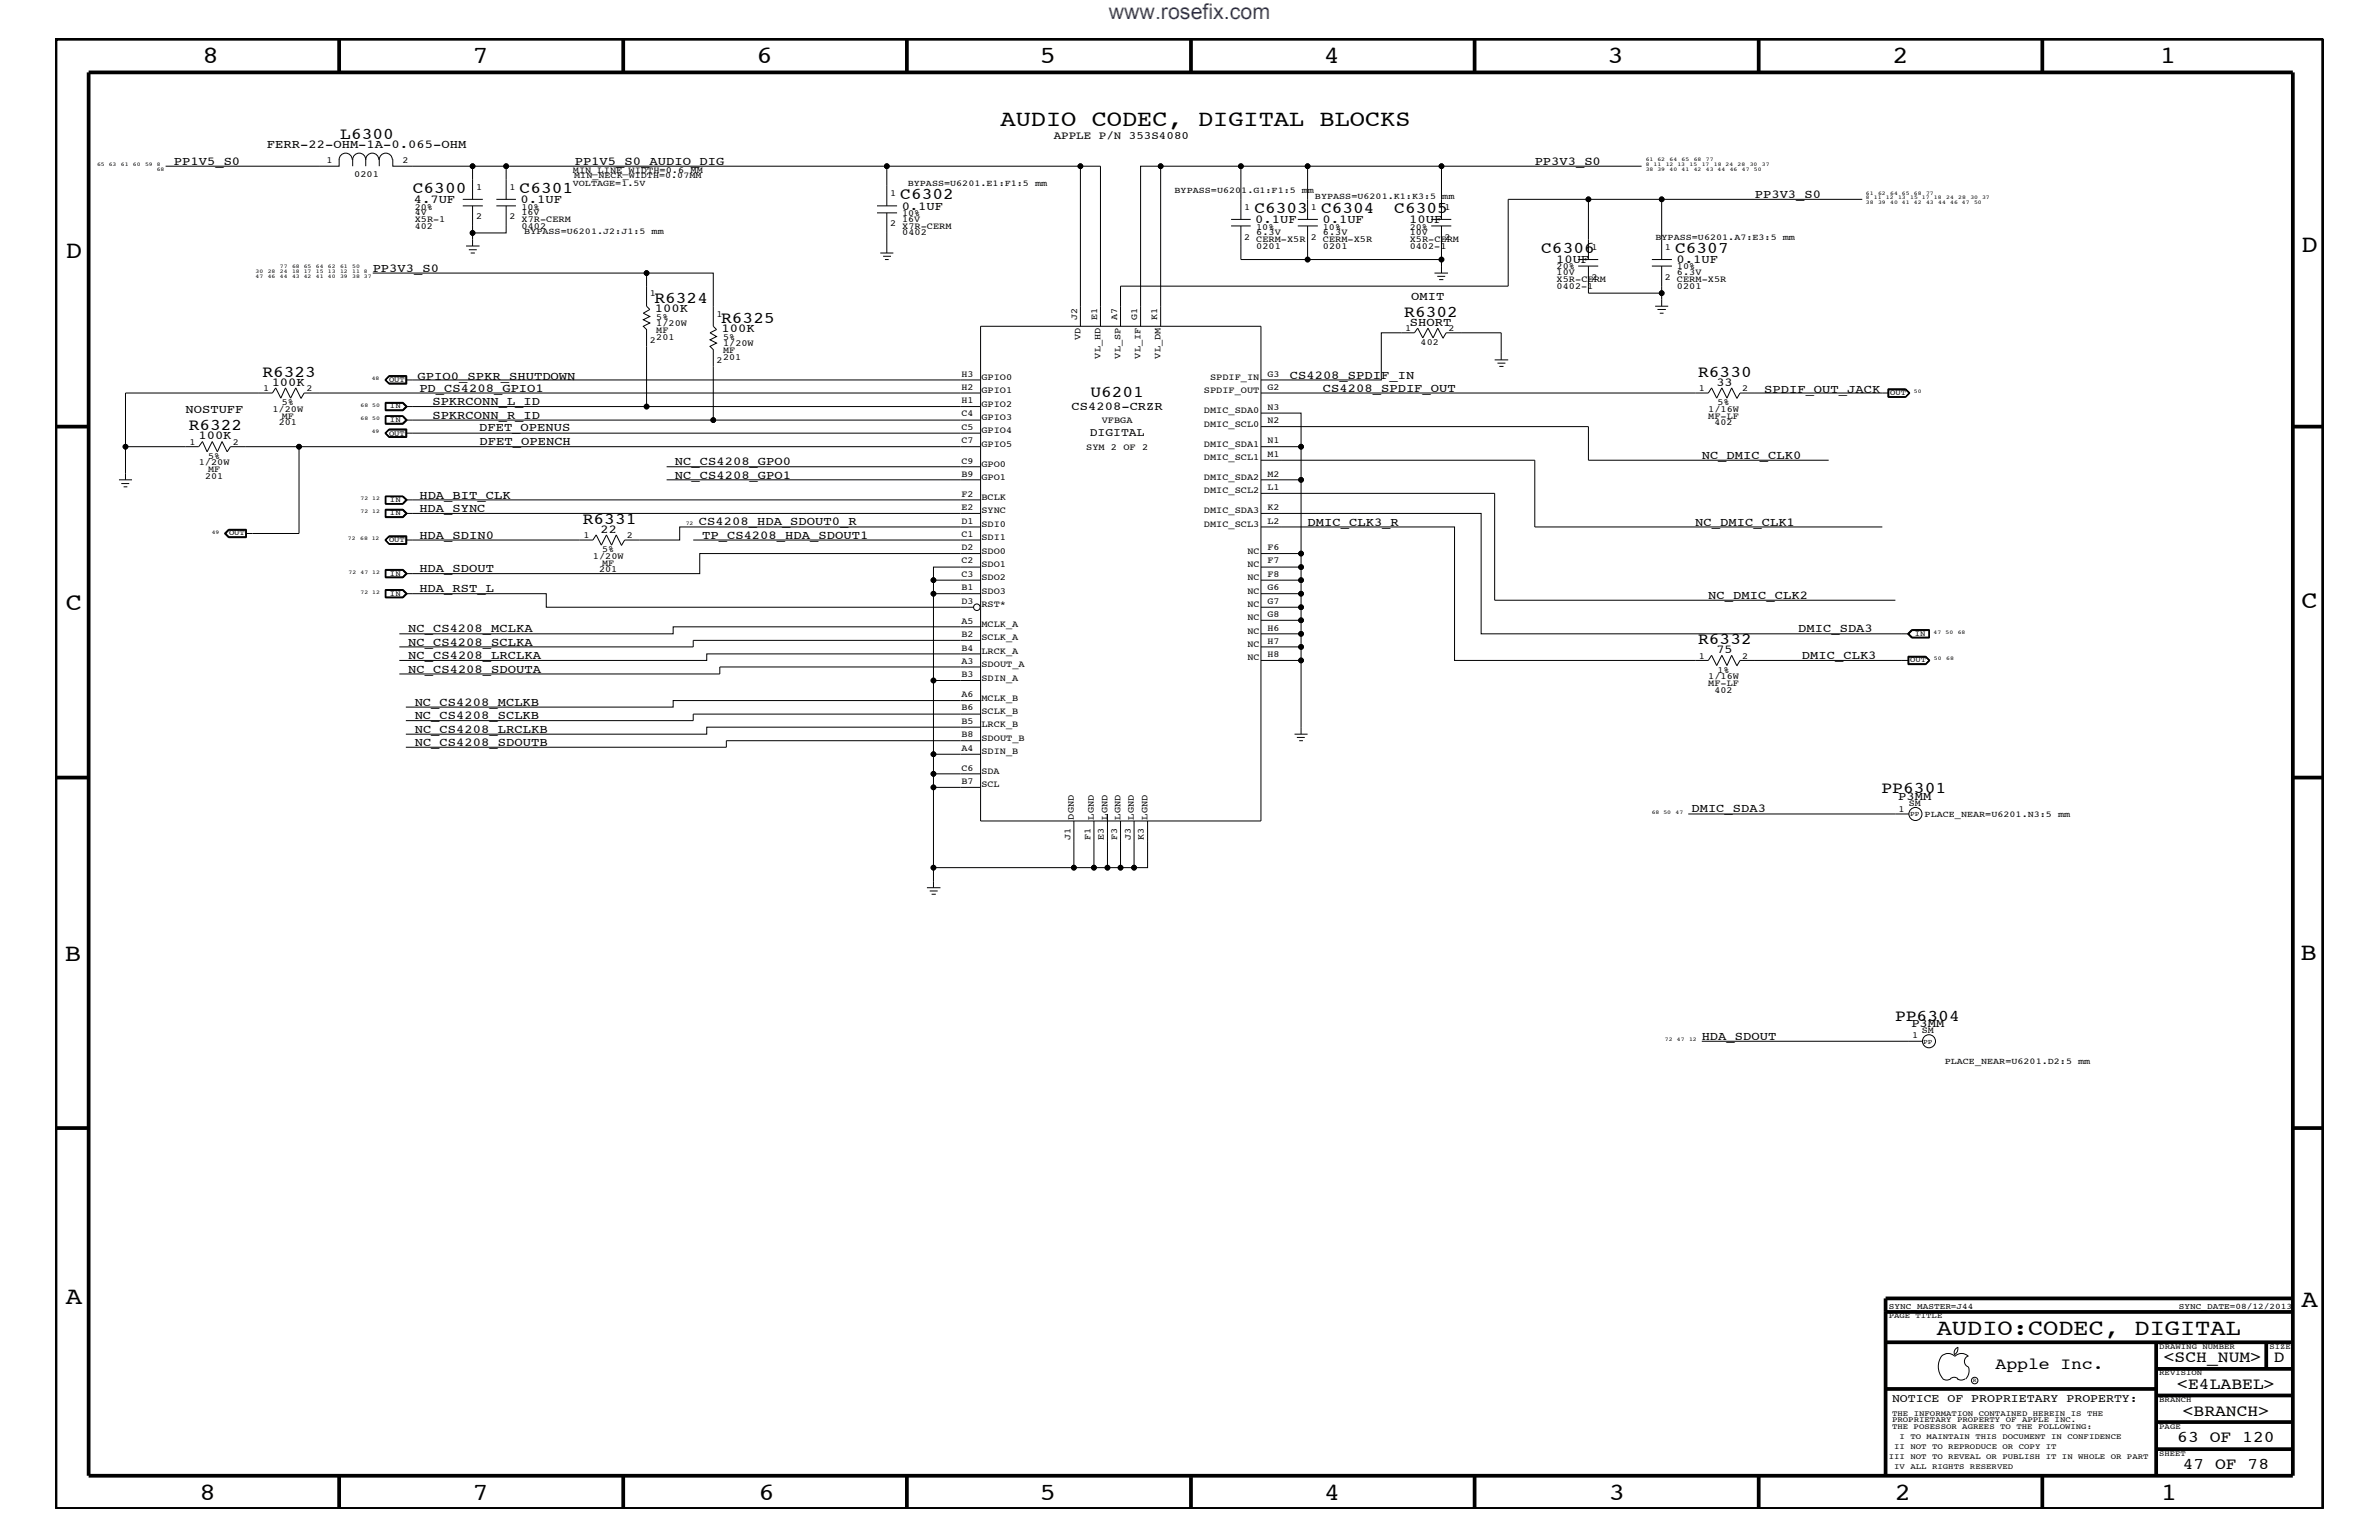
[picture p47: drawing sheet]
<svg xmlns="http://www.w3.org/2000/svg" width="432mm" height="279mm" viewBox="0 0 432 279" stroke-linecap="round" stroke-linejoin="round" font-family="sans-serif">
<defs><g id="words">
<g font-size="4.5">
<text x="36.7" y="11.5">8</text>
<text x="85.8" y="11.5">7</text>
<text x="137.3" y="11.5">6</text>
<text x="188.7" y="11.5">5</text>
<text x="240.3" y="11.5">4</text>
<text x="291.8" y="11.5">3</text>
<text x="343.5" y="11.5">2</text>
<text x="392" y="11.5">1</text>
<text x="11.9" y="46.8">D</text>
<text x="417.7" y="45.7">D</text>
<text x="11.9" y="110.6">C</text>
<text x="417.7" y="110.4">C</text>
<text x="11.8" y="174.3">B</text>
<text x="417.6" y="174.2">B</text>
<text x="11.9" y="236.7">A</text>
<text x="417.7" y="237.1">A</text>
<text x="36.2" y="272.1">8</text>
<text x="85.8" y="272.1">7</text>
<text x="137.7" y="272.1">6</text>
<text x="188.7" y="272.1">5</text>
<text x="240.4" y="272.1">4</text>
<text x="292" y="272.1">3</text>
<text x="343.9" y="272.1">2</text>
<text x="392.2" y="272.1">1</text>
</g>
<g font-size="4.1">
<text x="181.6" y="22.9">AUDIO CODEC, DIGITAL BLOCKS</text>
<text x="351.5" y="242.3">AUDIO:CODEC, DIGITAL</text>
</g>
<text font-size="3.9" fill="#00f" x="201.2" y="3.5">www.rosefix.com</text>
<g font-size="3">
<text x="61.8" y="25.2">L6300</text>
<text x="74.9" y="35">C6300</text>
<text x="94.3" y="35">C6301</text>
<text x="163.4" y="36.2">C6302</text>
<text x="227.7" y="38.6">C6303</text>
<text x="239.8" y="38.6">C6304</text>
<text x="253.1" y="38.6">C6305</text>
<text x="279.7" y="45.9">C6306</text>
<text x="304" y="45.9">C6307</text>
<text x="118.8" y="54.9">R6324</text>
<text x="130.9" y="58.5">R6325</text>
<text x="254.9" y="57.4">R6302</text>
<text x="47.6" y="68.4">R6323</text>
<text x="197.9" y="72">U6201</text>
<text x="308.2" y="68.4">R6330</text>
<text x="34.2" y="78">R6322</text>
<text x="105.8" y="95">R6331</text>
<text x="308.2" y="116.8">R6332</text>
<text x="341.5" y="144">PP6301</text>
<text x="344" y="185.2">PP6304</text>
<text x="362.2" y="248.4">Apple Inc.</text>
<text x="392.7" y="247.1">&lt;SCH_NUM&gt;</text>
<text x="395.2" y="252">&lt;E4LABEL&gt;</text>
<text x="412.7" y="247.1">D</text>
<text x="396.2" y="256.8">&lt;BRANCH&gt;</text>
<text x="395.2" y="261.6">63 OF 120</text>
<text x="396.2" y="266.6">47 OF 78</text>
</g>
<g font-size="2.2">
<text x="31.6" y="29.9">PP1V5_S0</text>
<text x="48.4" y="26.9">FERR-22-OHM-1A-0.065-OHM</text>
<text x="104.3" y="29.9">PP1V5_S0_AUDIO_DIG</text>
<text x="278.6" y="29.9">PP3V3_S0</text>
<text x="318.5" y="35.9">PP3V3_S0</text>
<text x="75.1" y="36.8">4.7UF</text>
<text x="94.5" y="36.8">0.1UF</text>
<text x="163.7" y="38">0.1UF</text>
<text x="227.8" y="40.4">0.1UF</text>
<text x="240" y="40.4">0.1UF</text>
<text x="255.8" y="40.4">10UF</text>
<text x="282.4" y="47.7">10UF</text>
<text x="304.3" y="47.7">0.1UF</text>
<text x="67.6" y="49.3">PP3V3_S0</text>
<text x="118.9" y="56.7">100K</text>
<text x="255.9" y="59.1">SHORT</text>
<text x="256.2" y="54.4">OMIT</text>
<text x="131" y="60.3">100K</text>
<text x="49.3" y="70">100K</text>
<text x="75.8" y="68.9">GPIO0_SPKR_SHUTDOWN</text>
<text x="76.1" y="71.1">PD_CS4208_GPIO1</text>
<text x="234.1" y="68.7">CS4208_SPDIF_IN</text>
<text x="240.1" y="71.1">CS4208_SPDIF_OUT</text>
<text x="311.5" y="70">33</text>
<text x="320.2" y="71.3">SPDIF_OUT_JACK</text>
<text x="33.7" y="75">NOSTUFF</text>
<text x="78.5" y="73.5">SPKRCONN_L_ID</text>
<text x="78.5" y="76">SPKRCONN_R_ID</text>
<text x="194.5" y="74.4">CS4208-CRZR</text>
<text x="36" y="79.7">100K</text>
<text x="87" y="78.2">DFET_OPENUS</text>
<text x="87" y="80.8">DFET_OPENCH</text>
<text x="308.9" y="83.3">NC_DMIC_CLK0</text>
<text x="122.5" y="86.9">NC_CS4208_GPO1</text>
<text x="122.5" y="84.4">NC_CS4208_GPO0</text>
<text x="76.1" y="92.9">HDA_SYNC</text>
<text x="76.1" y="90.5">HDA_BIT_CLK</text>
<text x="126.8" y="95.2">CS4208_HDA_SDOUT0_R</text>
<text x="237.3" y="95.4">DMIC_CLK3_R</text>
<text x="307.7" y="95.4">NC_DMIC_CLK1</text>
<text x="76.1" y="97.7">HDA_SDIN0</text>
<text x="109" y="96.7">22</text>
<text x="127.4" y="97.7">TP_CS4208_HDA_SDOUT1</text>
<text x="76.1" y="103.8">HDA_SDOUT</text>
<text x="76.1" y="107.5">HDA_RST_L</text>
<text x="310" y="108.7">NC_DMIC_CLK2</text>
<text x="74.1" y="117.2">NC_CS4208_SCLKA</text>
<text x="74.1" y="119.6">NC_CS4208_LRCLKA</text>
<text x="74.1" y="114.8">NC_CS4208_MCLKA</text>
<text x="311.5" y="118.5">75</text>
<text x="326.4" y="114.6">DMIC_SDA3</text>
<text x="327.1" y="119.6">DMIC_CLK3</text>
<text x="74.1" y="122">NC_CS4208_SDOUTA</text>
<text x="75.3" y="130.5">NC_CS4208_SCLKB</text>
<text x="75.3" y="128">NC_CS4208_MCLKB</text>
<text x="75.3" y="133">NC_CS4208_LRCLKB</text>
<text x="75.3" y="135.3">NC_CS4208_SDOUTB</text>
<text x="307" y="147.3">DMIC_SDA3</text>
<text x="344.6" y="145.1">P3MM</text>
<text x="308.9" y="188.7">HDA_SDOUT</text>
<text x="346.9" y="186.4">P3MM</text>
</g>
<g font-size="2.1">
<text x="197.8" y="79.2">DIGITAL</text>
<text x="343.4" y="254.4">NOTICE OF PROPRIETARY PROPERTY:</text>
</g>
<text font-size="2" x="191.3" y="25.3">APPLE P/N 353S4080</text>
<g font-size="1.7">
<text x="59.3" y="29.5">1</text>
<text x="73.1" y="29.5">2</text>
<text x="64.3" y="32">0201</text>
<text x="86.4" y="34.4">1</text>
<text x="92.5" y="34.4">1</text>
<text x="104" y="31.4">MIN_LINE_WIDTH=0.6 MM</text>
<text x="161.5" y="35.6">1</text>
<text x="75.3" y="39.1">4V</text>
<text x="75.3" y="38">20%</text>
<text x="75.3" y="40.3">X5R-1</text>
<text x="75.3" y="41.5">402</text>
<text x="86.4" y="39.8">2</text>
<text x="92.5" y="39.8">2</text>
<text x="94.7" y="39.1">16V</text>
<text x="94.7" y="41.5">0402</text>
<text x="94.7" y="40.3">X7R-CERM</text>
<text x="94.7" y="38">10%</text>
<text x="161.5" y="41">2</text>
<text x="163.7" y="40.3">16V</text>
<text x="163.7" y="41.5">X7R-CERM</text>
<text x="163.7" y="39.2">10%</text>
<text x="225.8" y="38">1</text>
<text x="228" y="41.7">10%</text>
<text x="237.9" y="38">1</text>
<text x="240.1" y="41.7">10%</text>
<text x="255.9" y="41.7">20%</text>
<text x="262.2" y="38">1</text>
<text x="163.7" y="42.7">0402</text>
<text x="225.8" y="43.5">2</text>
<text x="228" y="44">CERM-X5R</text>
<text x="228" y="45.2">0201</text>
<text x="228" y="42.7">6.3V</text>
<text x="237.9" y="43.5">2</text>
<text x="240.1" y="44">CERM-X5R</text>
<text x="240.1" y="45.2">0201</text>
<text x="240.1" y="42.7">6.3V</text>
<text x="255.9" y="42.7">10V</text>
<text x="255.9" y="45.2">0402-1</text>
<text x="255.9" y="44">X5R-CERM</text>
<text x="262.2" y="43.5">2</text>
<text x="288.9" y="45.3">1</text>
<text x="302.2" y="45.3">1</text>
<text x="117.9" y="53.8">1</text>
<text x="282.5" y="50">10V</text>
<text x="282.5" y="48.9">20%</text>
<text x="282.5" y="52.4">0402-1</text>
<text x="282.5" y="51.3">X5R-CERM</text>
<text x="288.9" y="50.7">2</text>
<text x="302.2" y="50.7">2</text>
<text x="304.4" y="51.3">CERM-X5R</text>
<text x="304.4" y="52.4">0201</text>
<text x="304.4" y="50">6.3V</text>
<text x="304.4" y="48.9">10%</text>
<text x="119.1" y="59.2">1/20W</text>
<text x="119.1" y="58">5%</text>
<text x="130" y="57.4">1</text>
<text x="195.5" y="58" transform="rotate(-90 195.5 58)">J2</text>
<text x="199.1" y="58" transform="rotate(-90 199.1 58)">E1</text>
<text x="202.8" y="58" transform="rotate(-90 202.8 58)">A7</text>
<text x="206.4" y="58" transform="rotate(-90 206.4 58)">G1</text>
<text x="210.1" y="58" transform="rotate(-90 210.1 58)">K1</text>
<text x="117.9" y="62.3">2</text>
<text x="119.1" y="60.4">MF</text>
<text x="119.1" y="61.7">201</text>
<text x="130" y="65.9">2</text>
<text x="131.2" y="62.9">1/20W</text>
<text x="131.2" y="61.7">5%</text>
<text x="131.2" y="64">MF</text>
<text x="131.2" y="65.3">201</text>
<text x="196.1" y="61.7" transform="rotate(-90 196.1 61.7)">VD</text>
<text x="199.7" y="65.1" transform="rotate(-90 199.7 65.1)">VL_HD</text>
<text x="203.4" y="65.1" transform="rotate(-90 203.4 65.1)">VL_SP</text>
<text x="207" y="65.1" transform="rotate(-90 207 65.1)">VL_IF</text>
<text x="210.7" y="65.1" transform="rotate(-90 210.7 65.1)">VL_DM</text>
<text x="255" y="60.1">1</text>
<text x="257.9" y="62.6">402</text>
<text x="262.9" y="60.1">2</text>
<text x="47.8" y="71">1</text>
<text x="55.6" y="71">2</text>
<text x="174.5" y="68.4">H3</text>
<text x="174.5" y="70.7">H2</text>
<text x="178.1" y="68.9">GPIO0</text>
<text x="178.1" y="71.3">GPIO1</text>
<text x="218.5" y="71.3">SPDIF_OUT</text>
<text x="219.6" y="68.9">SPDIF_IN</text>
<text x="230" y="68.4">G3</text>
<text x="230" y="70.7">G2</text>
<text x="308.4" y="71">1</text>
<text x="316.2" y="71">2</text>
<text x="49.4" y="74.7">1/20W</text>
<text x="50.6" y="77.2">201</text>
<text x="51.1" y="76">MF</text>
<text x="51.1" y="73.5">5%</text>
<text x="174.5" y="73.2">H1</text>
<text x="174.5" y="75.6">C4</text>
<text x="178.1" y="76.2">GPIO3</text>
<text x="178.1" y="73.8">GPIO2</text>
<text x="200" y="76.8">VFBGA</text>
<text x="218.5" y="77.4">DMIC_SCL0</text>
<text x="218.5" y="75">DMIC_SDA0</text>
<text x="230" y="76.8">N2</text>
<text x="230" y="74.4">N3</text>
<text x="310" y="74.7">1/16W</text>
<text x="310" y="76">MF-LF</text>
<text x="311.2" y="77.2">402</text>
<text x="311.7" y="73.5">5%</text>
<text x="34.4" y="80.7">1</text>
<text x="37.8" y="83.3">5%</text>
<text x="42.2" y="80.7">2</text>
<text x="174.5" y="78">C5</text>
<text x="174.5" y="80.5">C7</text>
<text x="178.1" y="81.1">GPIO5</text>
<text x="178.1" y="78.6">GPIO4</text>
<text x="197.1" y="81.6">SYM 2 OF 2</text>
<text x="218.5" y="83.5">DMIC_SCL1</text>
<text x="218.5" y="81.1">DMIC_SDA1</text>
<text x="230" y="82.8">M1</text>
<text x="230" y="80.5">N1</text>
<text x="36.1" y="84.4">1/20W</text>
<text x="37.2" y="86.9">201</text>
<text x="37.8" y="85.6">MF</text>
<text x="174.5" y="84.1">C9</text>
<text x="174.5" y="86.5">B9</text>
<text x="178.1" y="84.7">GPO0</text>
<text x="178.1" y="87.1">GPO1</text>
<text x="218.5" y="89.5">DMIC_SCL2</text>
<text x="218.5" y="87.1">DMIC_SDA2</text>
<text x="230" y="88.9">L1</text>
<text x="230" y="86.5">M2</text>
<text x="174.5" y="90.1">F2</text>
<text x="174.5" y="95">D1</text>
<text x="174.5" y="92.6">E2</text>
<text x="178.1" y="93.2">SYNC</text>
<text x="178.1" y="90.7">BCLK</text>
<text x="178.1" y="95.6">SDI0</text>
<text x="218.5" y="95.6">DMIC_SCL3</text>
<text x="218.5" y="93.2">DMIC_SDA3</text>
<text x="230" y="95">L2</text>
<text x="230" y="92.6">K2</text>
<text x="105.9" y="97.6">1</text>
<text x="107.6" y="101.4">1/20W</text>
<text x="109.3" y="100.2">5%</text>
<text x="113.8" y="97.6">2</text>
<text x="174.5" y="97.4">C1</text>
<text x="174.5" y="99.9">D2</text>
<text x="178.1" y="100.4">SDO0</text>
<text x="178.1" y="98">SDI1</text>
<text x="226.4" y="100.4">NC</text>
<text x="230" y="99.9">F6</text>
<text x="108.8" y="103.8">201</text>
<text x="109.3" y="102.6">MF</text>
<text x="174.5" y="102.2">C2</text>
<text x="174.5" y="104.7">C3</text>
<text x="174.5" y="107.1">B1</text>
<text x="178.1" y="107.7">SDO3</text>
<text x="178.1" y="105.3">SDO2</text>
<text x="178.1" y="102.9">SDO1</text>
<text x="226.4" y="107.7">NC</text>
<text x="226.4" y="105.3">NC</text>
<text x="226.4" y="102.9">NC</text>
<text x="230" y="102.2">F7</text>
<text x="230" y="104.7">F8</text>
<text x="230" y="107.1">G6</text>
<text x="174.5" y="113.1">A5</text>
<text x="174.5" y="109.5">D3</text>
<text x="178.1" y="110.2">RST*</text>
<text x="178.1" y="113.7">MCLK_A</text>
<text x="226.4" y="112.6">NC</text>
<text x="226.4" y="110.2">NC</text>
<text x="230" y="109.5">G7</text>
<text x="230" y="112">G8</text>
<text x="174.5" y="118.1">B4</text>
<text x="174.5" y="115.6">B2</text>
<text x="178.1" y="116.2">SCLK_A</text>
<text x="178.1" y="118.6">LRCK_A</text>
<text x="226.4" y="119.8">NC</text>
<text x="226.4" y="117.4">NC</text>
<text x="226.4" y="115">NC</text>
<text x="230" y="114.4">H6</text>
<text x="230" y="116.8">H7</text>
<text x="230" y="119.2">H8</text>
<text x="308.4" y="119.5">1</text>
<text x="316.2" y="119.5">2</text>
<text x="174.5" y="122.9">B3</text>
<text x="174.5" y="120.4">A3</text>
<text x="178.1" y="121">SDOUT_A</text>
<text x="178.1" y="123.5">SDIN_A</text>
<text x="310" y="123.2">1/16W</text>
<text x="310" y="124.4">MF-LF</text>
<text x="311.2" y="125.7">402</text>
<text x="311.7" y="122">1%</text>
<text x="174.5" y="131.3">B5</text>
<text x="174.5" y="126.5">A6</text>
<text x="174.5" y="128.9">B6</text>
<text x="178.1" y="131.9">LRCK_B</text>
<text x="178.1" y="129.6">SCLK_B</text>
<text x="178.1" y="127.1">MCLK_B</text>
<text x="174.5" y="136.2">A4</text>
<text x="174.5" y="133.8">B8</text>
<text x="178.1" y="136.8">SDIN_B</text>
<text x="178.1" y="134.4">SDOUT_B</text>
<text x="174.5" y="142.3">B7</text>
<text x="174.5" y="139.8">C6</text>
<text x="178.1" y="142.9">SCL</text>
<text x="178.1" y="140.4">SDA</text>
<text x="194.9" y="148.7" transform="rotate(-90 194.9 148.7)">DGND</text>
<text x="198.5" y="148.7" transform="rotate(-90 198.5 148.7)">LGND</text>
<text x="201" y="148.7" transform="rotate(-90 201 148.7)">LGND</text>
<text x="203.4" y="148.7" transform="rotate(-90 203.4 148.7)">LGND</text>
<text x="205.8" y="148.7" transform="rotate(-90 205.8 148.7)">LGND</text>
<text x="208.3" y="148.7" transform="rotate(-90 208.3 148.7)">LGND</text>
<text x="344.6" y="147.3">1</text>
<text x="346.5" y="146.2">SM</text>
<text x="194.3" y="152.3" transform="rotate(-90 194.3 152.3)">J1</text>
<text x="198" y="152.3" transform="rotate(-90 198 152.3)">F1</text>
<text x="200.3" y="152.3" transform="rotate(-90 200.3 152.3)">E3</text>
<text x="202.8" y="152.3" transform="rotate(-90 202.8 152.3)">F3</text>
<text x="205.2" y="152.3" transform="rotate(-90 205.2 152.3)">J3</text>
<text x="207.6" y="152.3" transform="rotate(-90 207.6 152.3)">K3</text>
<text x="347" y="188.4">1</text>
<text x="348.8" y="187.5">SM</text>
</g>
<g font-size="1.6">
<text x="104" y="33.7">VOLTAGE=1.5V</text>
<text x="104.2" y="32.3">MIN_NECK_WIDTH=0.07MM</text>
<text x="164.8" y="33.8">BYPASS=U6201.E1:F1:5 mm</text>
<text x="213.2" y="35">BYPASS=U6201.G1:F1:5 mm</text>
<text x="238.7" y="36.2">BYPASS=U6201.K1:K3:5 mm</text>
<text x="95.2" y="42.4">BYPASS=U6201.J2:J1:5 mm</text>
<text x="300.5" y="43.5">BYPASS=U6201.A7:E3:5 mm</text>
<text x="349.3" y="148.2">PLACE_NEAR=U6201.N3:5 mm</text>
<text x="353" y="193.1">PLACE_NEAR=U6201.D2:5 mm</text>
</g>
<g font-size="1.5">
<text x="342.8" y="237.4">SYNC_MASTER=J44</text>
<text x="395.5" y="237.4">SYNC_DATE=08/12/2013</text>
</g>
<g font-size="1.4">
<text x="70.6" y="69.3">OUT</text>
<text x="343.1" y="71.7">OUT</text>
<text x="70.8" y="76.6">IN</text>
<text x="70.8" y="74.1">IN</text>
<text x="70.6" y="79">OUT</text>
<text x="70.8" y="93.5">IN</text>
<text x="70.8" y="91.1">IN</text>
<text x="41.6" y="97.1">OUT</text>
<text x="70.6" y="98.4">OUT</text>
<text x="70.8" y="104.4">IN</text>
<text x="70.8" y="108.1">IN</text>
<text x="347.6" y="115.3">IN</text>
<text x="346.7" y="120.2">OUT</text>
<text x="342.8" y="239.2">PAGE TITLE</text>
<text x="391.9" y="244.7">DRAWING NUMBER</text>
<text x="411.9" y="244.7">SIZE</text>
<text x="391.9" y="249.5">REVISION</text>
<text x="343.4" y="256.8">THE INFORMATION CONTAINED HEREIN IS THE</text>
<text x="391.9" y="254.4">BRANCH</text>
<text x="343.4" y="258">PROPRIETARY PROPERTY OF APPLE INC.</text>
<text x="343.4" y="259.3">THE POSESSOR AGREES TO THE FOLLOWING:</text>
<text x="343.8" y="262.9">II NOT TO REPRODUCE OR COPY IT</text>
<text x="344.8" y="261.1">I TO MAINTAIN THIS DOCUMENT IN CONFIDENCE</text>
<text x="391.9" y="259.3">PAGE</text>
<text x="342.8" y="264.7">III NOT TO REVEAL OR PUBLISH IT IN WHOLE OR PART</text>
<text x="343.8" y="266.6">IV ALL RIGHTS RESERVED</text>
<text x="391.9" y="264.1">SHEET</text>
</g>
<g font-size="1.3">
<text x="346.7" y="148.1">PP</text>
<text x="349.1" y="189.3">PP</text>
</g>
<g font-size="1">
<text x="298.7" y="29.2">61 62</text>
<text x="303" y="29.2">64</text>
<text x="305.2" y="29.2">65</text>
<text x="307.4" y="29.2">68</text>
<text x="309.6" y="29.2">77</text>
<text x="17.6" y="30.2">65 63</text>
<text x="21.9" y="30.2">61</text>
<text x="24.1" y="30.2">60</text>
<text x="26.3" y="30.2">59 8</text>
<text x="28.4" y="31">68</text>
<text x="298.7" y="31">38 39</text>
<text x="298.7" y="30.2">8</text>
<text x="300.1" y="30.2">11</text>
<text x="302.3" y="30.2">12 13</text>
<text x="303" y="31">40</text>
<text x="305.2" y="31">41</text>
<text x="306.7" y="30.2">15</text>
<text x="307.4" y="31">42</text>
<text x="308.9" y="30.2">17</text>
<text x="309.6" y="31">43 44</text>
<text x="311.1" y="30.2">18 24</text>
<text x="313.9" y="31">46</text>
<text x="315.4" y="30.2">28</text>
<text x="316.1" y="31">47</text>
<text x="317.6" y="30.2">30</text>
<text x="318.3" y="31">50</text>
<text x="319.8" y="30.2">37</text>
<text x="338.7" y="35.3">61</text>
<text x="340.9" y="35.3">62</text>
<text x="343.1" y="35.3">64 65</text>
<text x="347.4" y="35.3">68</text>
<text x="349.6" y="35.3">77</text>
<text x="338.7" y="37">38</text>
<text x="338.7" y="36.2">8</text>
<text x="340.1" y="36.2">11</text>
<text x="340.9" y="37">39</text>
<text x="342.3" y="36.2">12</text>
<text x="343.1" y="37">40 41</text>
<text x="344.5" y="36.2">13</text>
<text x="346.7" y="36.2">15 17</text>
<text x="347.4" y="37">42</text>
<text x="349.6" y="37">43</text>
<text x="351" y="36.2">18</text>
<text x="351.8" y="37">44</text>
<text x="353.2" y="36.2">24</text>
<text x="354" y="37">46 47</text>
<text x="355.4" y="36.2">28</text>
<text x="357.6" y="36.2">30 37</text>
<text x="358.3" y="37">50</text>
<text x="46.4" y="49.6">30</text>
<text x="46.4" y="50.4">47</text>
<text x="48.6" y="49.6">28</text>
<text x="48.6" y="50.4">46</text>
<text x="50.8" y="49.6">24</text>
<text x="50.8" y="48.6">77</text>
<text x="50.8" y="50.4">44</text>
<text x="53" y="49.6">18 17</text>
<text x="53" y="48.6">68 65</text>
<text x="53" y="50.4">43 42</text>
<text x="57.3" y="49.6">15</text>
<text x="57.3" y="50.4">41</text>
<text x="57.3" y="48.6">64</text>
<text x="59.5" y="49.6">13</text>
<text x="59.5" y="50.4">40</text>
<text x="59.5" y="48.6">62</text>
<text x="61.7" y="49.6">12</text>
<text x="61.7" y="50.4">39</text>
<text x="61.7" y="48.6">61</text>
<text x="63.9" y="49.6">11 8</text>
<text x="63.9" y="50.4">38 37</text>
<text x="63.9" y="48.6">50</text>
<text x="67.5" y="68.9">48</text>
<text x="347.4" y="71.3">50</text>
<text x="65.4" y="76.2">68 50</text>
<text x="65.4" y="73.8">68 50</text>
<text x="67.5" y="78.6">49</text>
<text x="65.4" y="93.2">72 12</text>
<text x="65.4" y="90.7">72 12</text>
<text x="124.5" y="95.2">72</text>
<text x="38.4" y="96.8">49</text>
<text x="63.2" y="98">72</text>
<text x="65.4" y="98">68 12</text>
<text x="63.2" y="104.1">72</text>
<text x="65.4" y="107.7">72 12</text>
<text x="65.4" y="104.1">47 12</text>
<text x="350.9" y="115">47</text>
<text x="351" y="119.8">50</text>
<text x="353.1" y="115">50</text>
<text x="353.2" y="119.8">68</text>
<text x="355.3" y="115">68</text>
<text x="299.8" y="147.7">68 50</text>
<text x="304.1" y="147.7">47</text>
<text x="302.2" y="188.9">72</text>
<text x="304.4" y="188.9">47</text>
<text x="306.6" y="188.9">12</text>
<text x="358.1" y="250.7">R</text>
</g>
</g></defs>
<g fill="none" stroke="#000" stroke-width=".18">
<path d="M61.6 28.9v1.3h-31.5M61.6 29a1.19 1.19 0 0 1 1.1-1.2 1.19 1.19 0 0 1 1.2 1.2M64 29a1.19 1.19 0 0 1 1.2-1.2 1.19 1.19 0 0 1 1.2 1.2 1.19 1.19 0 0 1 1.2-1.2 1.19 1.19 0 0 1 1.2 1.2M64 28.9v1.3M66.4 28.9v1.3M68.8 28.9v1.3M68.8 29a1.19 1.19 0 0 1 1.2-1.2 1.19 1.19 0 0 1 1.2 1.2M71.3 28.9v1.3h89.7M84 37.4h3.6M84 36.2h3.6M85.8 30.2v6M85.8 37.4v7.2"/>
<path d="M90.1 37.4h3.5M90.1 36.2h3.5M91.9 37.4v4.9h-6.1M91.9 30.2v6M159.2 37.4h3.6M159.2 38.6h3.6M161 38.6v7.3M196.1 30.2h-35.1v7.2M210.7 30.2h-3.7v29M223.4 39.8h3.6M225.2 30.2h-14.5v29M235.6 39.8h3.6"/>
<path d="M237.3 30.2h-12.1v9.6M259.8 39.8h3.6M261.6 30.2h-24.3v9.6M288.3 36.2h-14.6v15.7h-70.3v7.3M298 30.2h-36.4v9.6M301.6 36.2h-13.3v10.9M338 36.2h-36.4v10.9M67.7 49.5h49.7M84.6 44.6h2.4M85.1 45.3h1.4M85.4 45.9h.8M159.8 45.9h2.3"/>
<path d="M160.3 46.5h1.4M160.6 47.1h.7M178 59.2h50.9v89.7h-50.9zM196.1 59.2v-29h3.6v29M223.4 41h3.6M225.2 41v6.1h12.1M235.6 41h3.6M237.3 41v6.1h24.3M259.8 41h3.6M260.4 49.5h2.4M260.9 50.1h1.4M261.2 50.7h.8"/>
<path d="M261.6 41v8.5M286.4 48.3h3.7M286.4 47.1h3.7M288.3 48.3v4.9h13.3M299.8 48.3h3.7M299.8 47.1h3.7M300.4 55.6h2.4M300.8 56.1h1.6M301.3 56.8h.6M301.6 48.3v7.3M54.6 72.2l-.9-1.8-.9 1.8-1-1.8-.8 1.8-1-1.8-.6 .9h-26.6v9.7M69.9 68.9l.7 .6"/>
<path d="M69.9 78.6l.7 .7h3.1M69.9 78.6l.7 .7M69.9 73h3.3l.7 .8-.7 .7h-3.3zM69.9 75.5h3.3l.7 .7-.7 .8h-3.3zM69.9 78.6l.7-.7h3.1v1.4M69.9 73.1h3.3l.6 .7-.6 .6h-3.3M70 73.2h3.1l.6 .6M70 73.1v1.3M70.6 69.5h3.1M70.6 78l-.6 .6 .6 .6h3.1v-1.2M70.6 68.2h3.2v1.5h-3.2l-.7-.8zM70.6 77.8h3.2v1.5h-3.2l-.7-.7z"/>
<path d="M70.6 78h3.1M70.6 68.2l-.7 .7M70.6 78l-.7 .6M73.1 75.5h-3.1v1.3h3.1M73.1 75.5l.6 .7-.6 .6M73.1 73.1l.6 .7-.6 .6M73.1 75.5l.6 .7M73.2 75.5l.6 .7-.6 .7h-3.3M73.7 76.2l-.6 .6M73.7 73.8l-.6 .6h-3.1M73.7 69.5v-1.2h-3.1l-.6 .6 .6 .6M73.7 68.9h104.3"/>
<path d="M73.7 78.6h104.3M73.7 76.2h104.3M73.7 73.8h104.3M73.7 68.2v1.4h-3.1l-.7-.7M73.7 68.3h-3.1l-.7 .6M117.4 73.8v-14l-.6-.6 1.1-.6-1.1-.6 1.1-.6-1.1-.6 1.1-.7-.5-.5v-6.1h12.1v9.7l.6 .6-1.2 .6 1.2 .7-1.2 .6 1.2 .5-1.2 .6 .6 .6v12.8M178 71.3h-122.8l-.6 1M228.9 74.9h7.2v12.2M228.9 77.4h59.4v6.1h43.6M228.9 71.3h81.2l.6-.9 .9 1.8 .9-1.8 1 1.8 .8-1.8 .9 1.8M261.9 61.3l-.9-1.8-.9 1.8-.9-1.8-1 1.8-.9-1.8-.6 .9h-6v8.5h-21.8M261.9 61.4l.6-1h10v4.9"/>
<path d="M271.3 65.3h2.4M271.8 65.9h1.4M272.1 66.5h.8M342.7 70.5h3.2l.7 .8-.7 .8h-3.2zM342.8 70.7h3.1M342.8 72h3.1M342.8 70.7v1.3M342.8 71.3h-27l-.6 1M345.9 70.7l.6 .6-.6 .7M345.9 70.7l.7 .6-.7 .7M346.6 71.3l-.7-.7h-3.1v1.5M21.6 87.1h2.4"/>
<path d="M22 87.7h1.5M22.4 88.3h.7M41.5 96.1l-.6 .7 .6 .7M41.5 97.5h3.2M41.5 96h3.2v1.6h-3.2l-.8-.8zM41.5 96.1h3.2M41.5 96.1l-.7 .7 .7 .7M44.6 96.1v1.4M44.6 96.2h-3l-.6 .6 .6 .6h3M54.3 81v15.8h-9.7M69.9 98l.7 .7M69.9 92.4h3.3l.7 .8-.7 .7h-3.3z"/>
<path d="M69.9 98l.7-.7h3.1v1.4M69.9 92.5h3.3l.6 .7-.6 .6h-3.3M70 92.6h3.1l.6 .6M70 92.5v1.3M70.6 98.7h3.1M70.6 97.4l-.6 .6 .6 .7M70.6 97.4h3.1M70.6 97.2h3.2v1.5h-3.2l-.7-.7zM70.6 97.4l-.7 .6M73.1 90.1h-3.1v1.3h3.1M73.1 92.5l.6 .7-.6 .6M73.1 90.1l.6 .6-.6 .7"/>
<path d="M73.1 90.1l.6 .6M73.2 90l.7 .7-.7 .8M73.2 90h-3.3v1.5h3.3M73.2 90l.6 .7-.6 .8M73.7 93.2l-.6 .5h-3.1M73.7 90.7l-.6 .7M73.7 93.2h104.3M73.7 90.7h104.3M73.7 98h33.9l.6-1 .9 1.9 1-1.9 .9 1.9 .9-1.9 .9 1.9M73.7 97.4v1.3M121 87.1h57M121 84.7h57"/>
<path d="M125.8 98h52.2M178 81h-136.2l-.6 1-.9-1.9-.8 1.9-1-1.9-.9 1.9-.9-1.9-.6 .9h-13.3v6.1M178 95.6h-54.6v2.4h-10l-.6 1M228.9 87.1h7.2v13.3M228.9 93.2h39.9v21.8h77.7M228.9 95.6h35.1v24.2h46.1l.6-.9 .9 1.9 .9-1.9 1 1.9 .8-1.9 .9 1.9M228.9 83.5h49.7v12.1h63.1M228.9 89.5h42.4v19.4h72.7M228.9 81h7.2M69.9 103.3h3.3l.7 .8-.7 .7h-3.3zM69.9 107h3.3l.7 .7-.7 .8h-3.3zM69.9 107h3.3l.6 .7-.6 .7h-3.3"/>
<path d="M69.9 103.4h3.3l.6 .7-.6 .7h-3.3M70 107.1h3.1l.6 .6M70 103.5h3.1l.6 .6M70 103.4v1.4M70 107v1.4M73.1 107l.6 .7-.6 .7M73.1 103.4l.6 .7-.6 .7M73.7 107.7l-.6 .6h-3.1M73.7 104.1l-.6 .6h-3.1M73.7 107.7h25.5v2.5h77.5M178 107.7h-8.6v15.8M178 105.3h-8.6v2.4"/>
<path d="M178 102.9h-8.6v2.4M178 113.7h-55.8v1.3h-49.7M178 118.6h-49.7v1.2h-55.8M178 100.4h-51v3.7h-53.3M178 116.2h-52.2v1.2h-53.3M228.9 119.8h7.2v13.4M228.9 117.4h7.2v2.4M228.9 115h7.2v2.4M228.9 112.5h7.2v2.5M228.9 110.2h7.2v2.3M228.9 107.7h7.2v2.5M228.9 105.3h7.2v2.4"/>
<path d="M228.9 102.9h7.2v2.4M228.9 100.4h7.2v2.5M346.3 119.1h3.2l.8 .7-.8 .8h-3.2zM346.4 119.1h3.1l.7 .7-.7 .7h-3.1zM346.5 119.8h-30.7l-.6 1M346.5 119.2h3l.6 .6-.6 .6h-3zM347 114.2h3.2v1.6h-3.2l-.8-.8zM347.1 114.3l-.7 .7 .7 .7M350.1 114.4h-3l-.6 .6 .6 .6h3M350.1 114.3v1.4M350.2 114.3h-3.2l-.7 .7 .7 .7h3.2M178 136.8h-8.6v3.6"/>
<path d="M178 123.5h-8.6v13.3M178 131.9h-49.7v1.3h-54.6M178 127.1h-55.8v1.2h-48.5M178 134.4h-46.2v1.2h-58.1M178 129.6h-52.2v1.1h-52.1M178 121h-47.4v1.3h-58.1M235 133.2h2.3M235.4 133.8h1.4M235.8 134.4h.7M178 142.9h-8.6v18.2M178 140.4h-8.6v2.5M194.9 148.9v8.5h-25.5"/>
<path d="M194.9 157.4h3.7M198.6 148.9v8.5M201 147.7v9.7h-2.4M203.4 148.9v8.5h-2.4M203.4 157.4h2.4M205.8 148.9v8.5h2.5v-8.5M306.4 147.7h40.1M168.2 161.1h2.5M168.8 161.6h1.4M169.1 162.2h.8M308.9 188.9h39.9M352.4 246.1a1.69 1.69 0 0 1 2.4 0"/>
<path d="M352.4 246a3.3 3.3 0 0 0 .3 4.1M352.6 250.2l.7 .2 .7-.2M354 250.2l.7-.3 .7 .3M354.8 246.1a1.69 1.69 0 0 1 2.5 0M355.3 250.2l.7 .2 .7-.2M355.3 244.4l.1 .3a1.18 1.18 0 0 1-.6 1M355.4 244.4a.99 .99 0 0 0-.6 1.4M357.2 246a1.04 1.04 0 0 0-.6 1 1.04 1.04 0 0 0 .6 1M357.3 248l.1 .7a2.11 2.11 0 0 1-.6 1.5"/>
<circle cx="85.8" cy="30.2" r=".42"/>
<circle cx="91.9" cy="30.2" r=".42"/>
<circle cx="161" cy="30.2" r=".42"/>
<circle cx="196.1" cy="30.2" r=".42"/>
<circle cx="210.7" cy="30.2" r=".42"/>
<circle cx="225.2" cy="30.2" r=".42"/>
<circle cx="237.3" cy="30.2" r=".42"/>
<circle cx="261.6" cy="30.2" r=".42"/>
<circle cx="288.3" cy="36.2" r=".42"/>
<circle cx="301.6" cy="36.2" r=".42"/>
<circle cx="85.8" cy="42.3" r=".42"/>
<circle cx="117.4" cy="49.5" r=".42"/>
<circle cx="237.3" cy="47.1" r=".42"/>
<circle cx="261.6" cy="47.1" r=".42"/>
<circle cx="301.6" cy="53.2" r=".42"/>
<circle cx="117.4" cy="73.8" r=".42"/>
<circle cx="129.5" cy="76.2" r=".42"/>
<circle cx="22.8" cy="81" r=".42"/>
<circle cx="54.3" cy="81" r=".42"/>
<circle cx="236.1" cy="87.1" r=".42"/>
<circle cx="236.1" cy="81" r=".42"/>
<circle cx="169.4" cy="107.7" r=".42"/>
<circle cx="169.4" cy="105.3" r=".42"/>
<circle cx="177.3" cy="110.2" r=".59"/>
<circle cx="236.1" cy="107.7" r=".42"/>
<circle cx="236.1" cy="100.4" r=".42"/>
<circle cx="236.1" cy="117.4" r=".42"/>
<circle cx="236.1" cy="119.8" r=".42"/>
<circle cx="236.1" cy="102.9" r=".42"/>
<circle cx="236.1" cy="105.3" r=".42"/>
<circle cx="236.1" cy="112.5" r=".42"/>
<circle cx="236.1" cy="110.2" r=".42"/>
<circle cx="236.1" cy="115" r=".42"/>
<circle cx="169.4" cy="123.5" r=".42"/>
<circle cx="169.4" cy="136.8" r=".42"/>
<circle cx="169.4" cy="142.9" r=".42"/>
<circle cx="169.4" cy="140.4" r=".42"/>
<circle cx="169.4" cy="157.4" r=".42"/>
<circle cx="194.9" cy="157.4" r=".42"/>
<circle cx="198.6" cy="157.4" r=".42"/>
<circle cx="201" cy="157.4" r=".42"/>
<circle cx="203.4" cy="157.4" r=".42"/>
<circle cx="205.8" cy="157.4" r=".42"/>
<circle cx="347.7" cy="147.7" r="1.19"/>
<circle cx="350.1" cy="188.9" r="1.19"/>
<circle cx="358.4" cy="250.5" r=".59"/>
</g>
<g fill="none" stroke="#000" stroke-width=".68" stroke-linecap="butt">
<path d="M10.1 7h411.6v266.8h-411.6zM16.1 13.1h400.1v254.6h-400.1zM61.6 7v6.1M113.1 7v6.1M164.6 7v6.1M216.2 7v6.1M267.6 7v6.1M319.2 7v6.1M370.7 7v6.1M10.1 77.4h6M416.2 77.4h5.5M10.1 141.1h6"/>
<path d="M416.2 141.1h5.5M10.1 204.7h6M416.2 204.7h5.5M342.2 238h74M416.2 235.6h-74v32.1M342.2 252h49.2M342.2 243.5h74M391.4 248.4h24.8M391.4 243.5v24.2M391.4 258h24.8M391.4 253.2h24.8M411.3 243.5v4.9"/>
<path d="M61.6 267.7v6.1M113.1 267.7v6.1M164.6 267.7v6.1M216.2 268v5.8M267.6 267.7v6.1M319.2 267.7v6.1M370.7 267.7v6.1M391.4 262.9h24.8"/>
</g>
<g fill="#000">
<circle cx="85.8" cy="30.2" r=".42"/>
<circle cx="91.9" cy="30.2" r=".42"/>
<circle cx="161" cy="30.2" r=".42"/>
<circle cx="196.1" cy="30.2" r=".42"/>
<circle cx="210.7" cy="30.2" r=".42"/>
<circle cx="225.2" cy="30.2" r=".42"/>
<circle cx="237.3" cy="30.2" r=".42"/>
<circle cx="261.6" cy="30.2" r=".42"/>
<circle cx="288.3" cy="36.2" r=".42"/>
<circle cx="301.6" cy="36.2" r=".42"/>
<circle cx="85.8" cy="42.3" r=".42"/>
<circle cx="117.3" cy="49.6" r=".42"/>
<circle cx="237.3" cy="47.1" r=".42"/>
<circle cx="261.6" cy="47.1" r=".42"/>
<circle cx="301.6" cy="53.2" r=".42"/>
<circle cx="117.3" cy="73.8" r=".42"/>
<circle cx="129.5" cy="76.2" r=".42"/>
<circle cx="22.8" cy="81.1" r=".42"/>
<circle cx="54.3" cy="81.1" r=".42"/>
<circle cx="236.1" cy="81.1" r=".42"/>
<circle cx="236.1" cy="87.1" r=".42"/>
<circle cx="169.4" cy="107.7" r=".42"/>
<circle cx="169.4" cy="105.3" r=".42"/>
<circle cx="236.1" cy="107.7" r=".42"/>
<circle cx="236.1" cy="115" r=".42"/>
<circle cx="236.1" cy="100.4" r=".42"/>
<circle cx="236.1" cy="119.8" r=".42"/>
<circle cx="236.1" cy="117.4" r=".42"/>
<circle cx="236.1" cy="102.9" r=".42"/>
<circle cx="236.1" cy="110.2" r=".42"/>
<circle cx="236.1" cy="112.6" r=".42"/>
<circle cx="236.1" cy="105.3" r=".42"/>
<circle cx="169.4" cy="123.5" r=".42"/>
<circle cx="169.4" cy="136.8" r=".42"/>
<circle cx="169.4" cy="140.4" r=".42"/>
<circle cx="169.4" cy="142.9" r=".42"/>
<circle cx="169.4" cy="157.4" r=".42"/>
<circle cx="194.9" cy="157.4" r=".42"/>
<circle cx="198.5" cy="157.4" r=".42"/>
<circle cx="201" cy="157.4" r=".42"/>
<circle cx="203.4" cy="157.4" r=".42"/>
<circle cx="205.8" cy="157.4" r=".42"/>
</g>
<use href="#words"/>
</svg>
